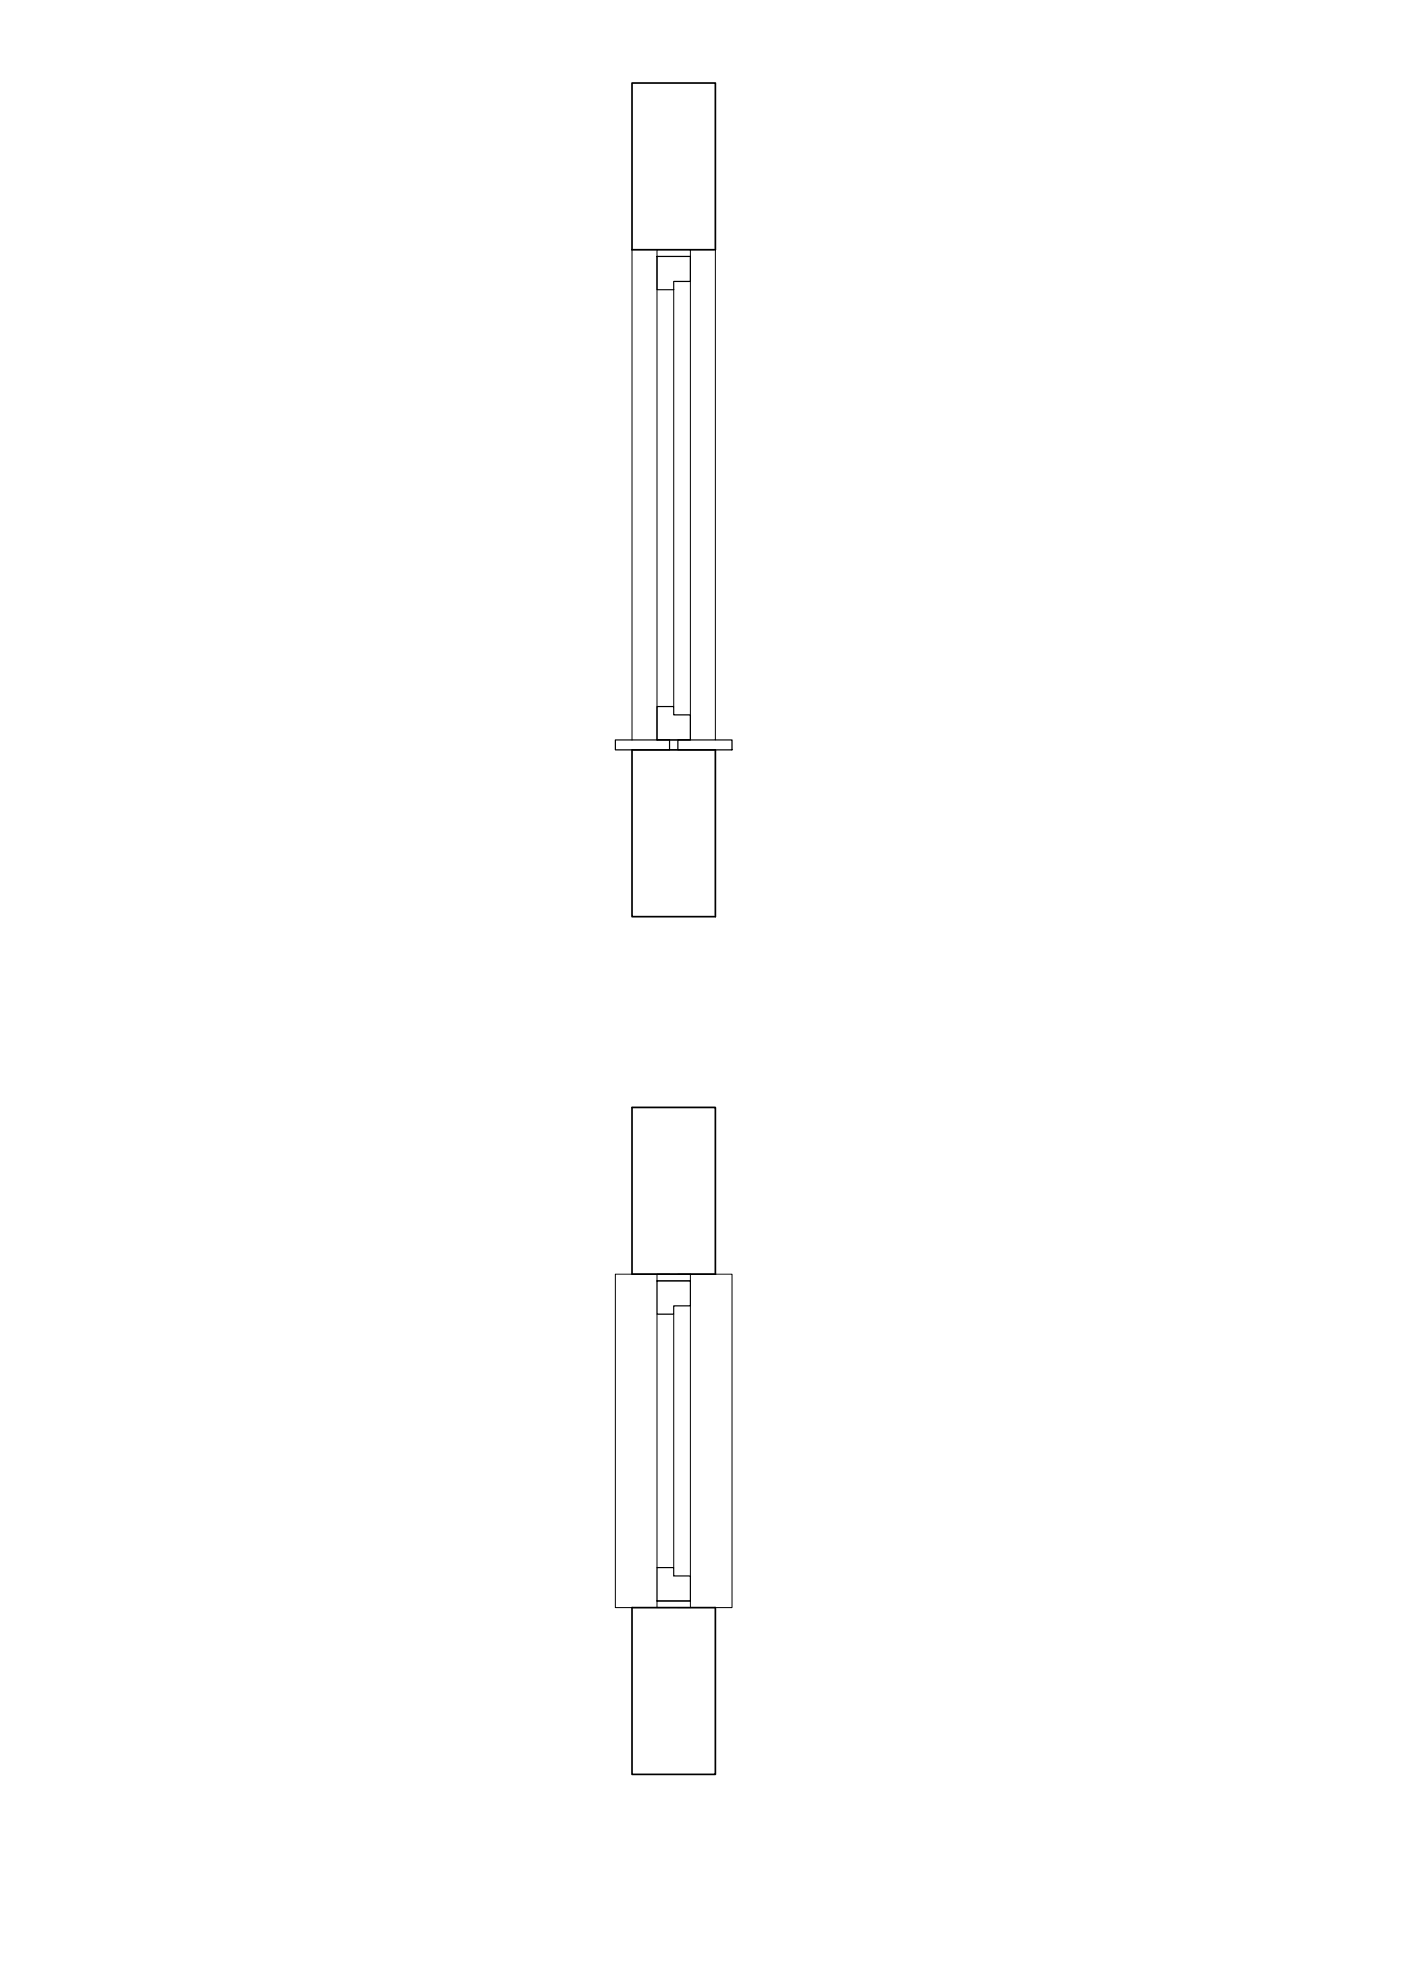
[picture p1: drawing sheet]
<svg xmlns="http://www.w3.org/2000/svg" width="420mm" height="594mm" viewBox="0 0 420 594" stroke-linecap="round" stroke-linejoin="round" font-family="sans-serif">
<!-- layer: muri -->
<path d="M189.5 74.9v-50h25v50M189.5 224.9v50h25v-50M189.5 382.1v-50h25v50M189.5 482.1v50h25v-50" fill="none" stroke="#000" stroke-width=".51"/>
<!-- layer: 0 -->
<path d="M189.5 74.9h25M189.5 224.9h25M189.5 382.1h25M189.5 482.1h25" fill="none" stroke="#000" stroke-width=".51"/>
<path d="M189.5 74.9v147M214.5 74.9v147" fill="none" stroke="#000" stroke-width=".3"/>
<!-- layer: marmo -->
<path d="M184.5 221.9h16.3v3h-16.3zM203.3 221.9h16.2v3h-16.2z" fill="none" stroke="#000" stroke-width=".36"/>
<path d="M200.8 382.1h-16.3v100h16.3M203.3 382.1h16.2v100h-16.2" fill="none" stroke="#000" stroke-width=".3"/>
<!-- layer: Controtelaio -->
<path d="M197 74.9h10v2h-10zM197 76.9v145h10v-145M197 382.1h10v2h-10zM197 480.1h10v2h-10z" fill="none" stroke="#000" stroke-width=".3"/>
<!-- layer: Telaio -->
<path d="M197 76.9h10v7.5h-5v2.5h-5zM197 211.9h5v2.5h5v7.5h-10zM197 384.1h10v7.5h-5v2.5h-5zM197 470.1h5v2.5h5v7.5h-10z" fill="none" stroke="#000" stroke-width=".36"/>
<path d="M202 86.9v125M197 394.1v76M202 394.1v76M207 391.6v81" fill="none" stroke="#000" stroke-width=".3"/>
</svg>
